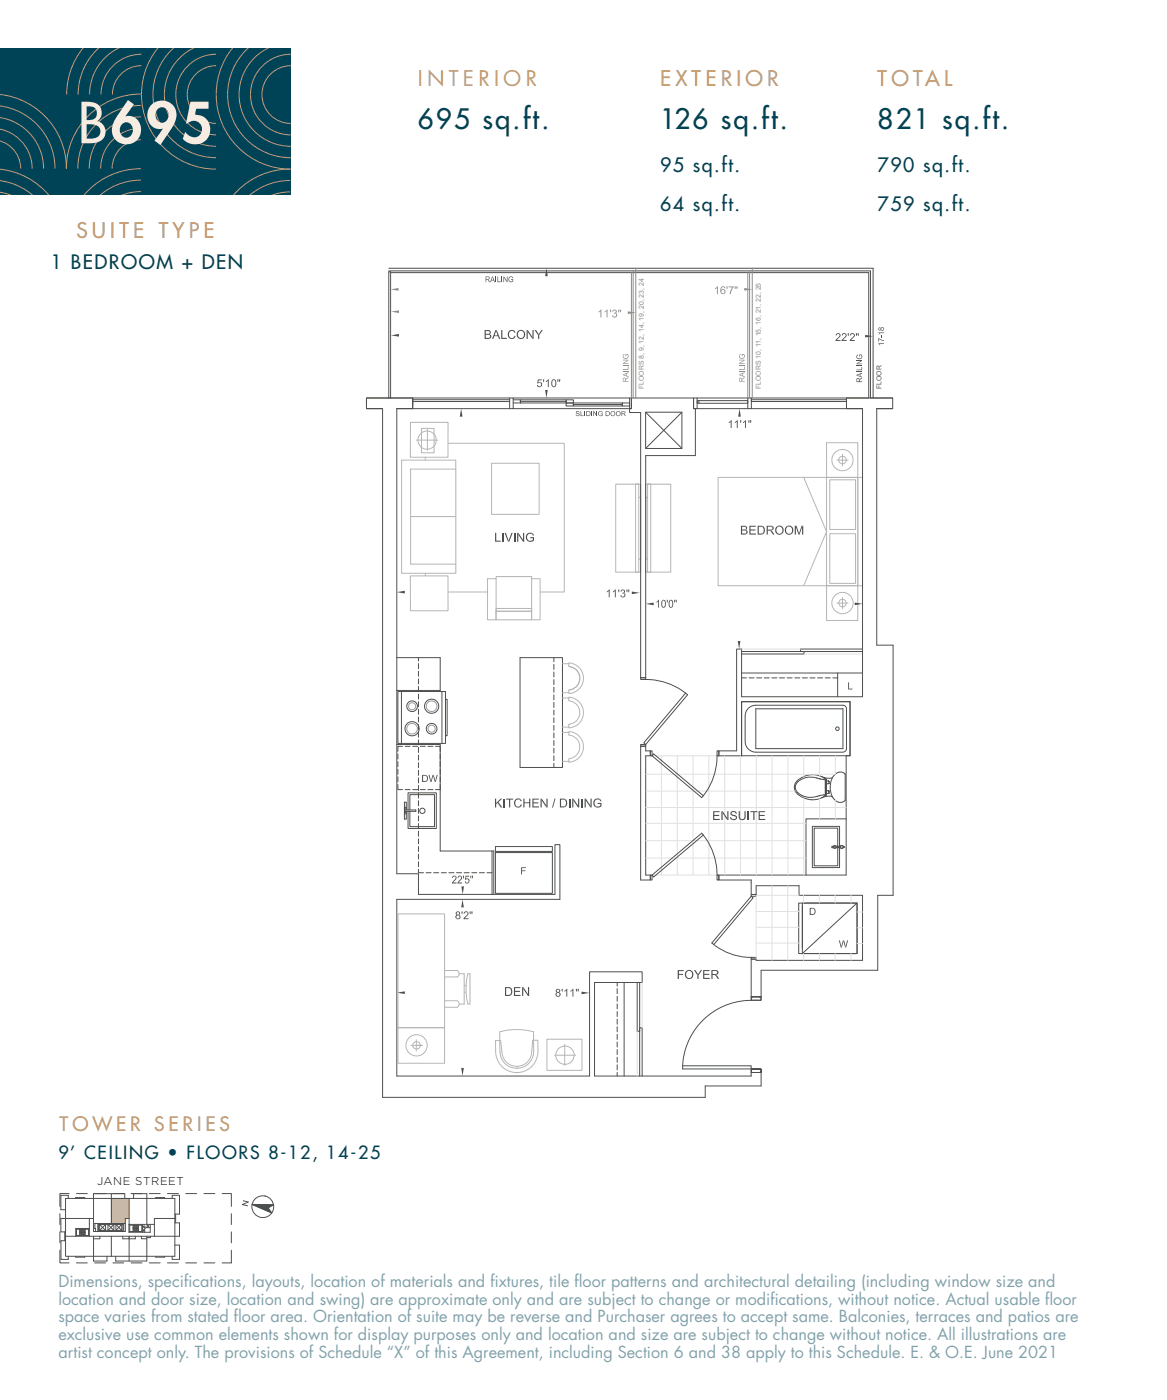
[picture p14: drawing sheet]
<svg xmlns="http://www.w3.org/2000/svg" width="254mm" height="305mm" viewBox="0 0 254 305" stroke-linecap="round" stroke-linejoin="round" font-family="sans-serif">
<defs><g id="words">
<text font-size="12" fill="#f7ece2" x="17" y="31.2">B695</text>
<g font-size="6" fill="#004356">
<text x="90.9" y="28.1">695 sq.ft.</text>
<text x="143.7" y="28.1">126 sq.ft.</text>
<text x="191" y="28.1">821 sq.ft.</text>
</g>
<g font-size="4.6" fill="#c79a6e">
<text x="90.9" y="18.8">I N T E R I O R</text>
<text x="143.7" y="18.8">E X T E R I O R</text>
<text x="191" y="18.8">T O TA L</text>
<text x="16.6" y="51.8">S U I T E T Y P E</text>
</g>
<g font-size="4.2" fill="#004356">
<text x="143.7" y="37.4">95 sq.ft.</text>
<text x="191" y="37.4">790 sq.ft.</text>
<text x="143.7" y="45.9">64 sq.ft.</text>
<text x="191" y="45.9">759 sq.ft.</text>
<text x="11.1" y="58.5">1 BEDROOM + DEN</text>
</g>
<text font-size="4.2" fill="#c79a6e" x="13" y="246.3">T O W E R S E R I E S</text>
<text font-size="3.9" fill="#004356" x="12.7" y="252.4">9’ CEILING • FLOORS 8-12, 14-25</text>
<g font-size="3.5" fill="#004356">
<text x="12.7" y="280.2">Dimensions, specif</text>
<text x="40.1" y="280.2">ications, layouts, location of materials and f</text>
<text x="106.7" y="280.2">ixtures, tile f</text>
<text x="125" y="280.2">loor patterns and architectural detailing (including window size and</text>
<text x="12.7" y="284">location and door size, location and swing) are approximate only and are subject to change or modif</text>
<text x="12.7" y="287.9">space varies from stated f</text>
<text x="50.9" y="287.9">loor area. Orientation of suite may be reverse and Purchaser agrees to accept same. Balconies, terraces and patios are</text>
<text x="167.7" y="284">ications, without notice. Actual usable f</text>
<text x="227.5" y="284">loor</text>
<text x="12.7" y="291.8">exclusive use common elements shown for display purposes only and location and size are subject to change without notice. All illustrations are</text>
<text x="12.7" y="295.7">artist concept only. The provisions of Schedule “X” of this Agreement, including Section 6 and 38 apply to this Schedule. E. &amp; O.E. June 2021</text>
</g>
<text font-size="2.5" x="21.1" y="258.1">JANE STREET</text>
<text font-size="2.4" x="24.1" y="279.1">PENTHOUSE</text>
<g font-size="1.5" fill="#58595b">
<text x="140.1" y="84.7" transform="rotate(-90 140.1 84.7)">FLOORS 8, 9, 12, 14, 19, 20, 23, 24</text>
<text x="165.6" y="84.7" transform="rotate(-90 165.6 84.7)">FLOORS 10, 11, 15, 16, 21, 22, 25</text>
</g>
<text font-size="1.5" x="191.9" y="84.7" transform="rotate(-90 191.9 84.7)">FLOOR</text>
</g></defs>
<path d="M24.2 260.9h3.9v4.3h-.9v1.1h-3z" fill="#c79a6e"/>
<path d="M0 10.6h63.3v31.9h-63.3z" fill="#004356"/>
<g fill="none" stroke="#c79a6e" stroke-width=".22">
<path d="M18 10.5a16 16 0 0 0-3.5 10.1M21.4 10.5a13.7 13.7 0 0 0-4.4 10.1M25.7 10.5a11.3 11.3 0 0 0-6.2 10.1M30.8 11.8a8.8 8.8 0 0 0-8.8 8.8M30.8 14.3a6.3 6.3 0 0 0-6.3 6.3M34.3 10.5a16.2 16.2 0 0 0-1.9 17.2 16.2 16.2 0 0 0 14.6 9.1M37.7 10.5a13.7 13.7 0 0 0-3.5 15.1 13.7 13.7 0 0 0 12.8 8.7M42 10.5a11.3 11.3 0 0 0-5.9 12.7 11.3 11.3 0 0 0 10.9 8.6M47 11.8a8.8 8.8 0 0 0-8.7 8.8 8.8 8.8 0 0 0 8.7 8.8M47 14.3a6.3 6.3 0 0 0-6.2 6.3 6.3 6.3 0 0 0 6.2 6.3M50.6 10.5a16.2 16.2 0 0 0-1.9 17.2 16.2 16.2 0 0 0 14.6 9.1M53.9 10.5a13.7 13.7 0 0 0-3.4 15.1 13.7 13.7 0 0 0 12.8 8.7"/>
<path d="M58.2 10.5a11.3 11.3 0 0 0-5.9 12.7 11.3 11.3 0 0 0 11 8.6M63.3 11.8a8.8 8.8 0 0 0-8.8 8.8 8.8 8.8 0 0 0 8.8 8.8M63.3 14.3a6.3 6.3 0 0 0-6.3 6.3 6.3 6.3 0 0 0 6.3 6.3M-.1 28.1a8.7 8.7 0 0 1 7.1 8.6M-.1 30.7a6.2 6.2 0 0 1 4.6 6M-.1 36.8a16.1 16.1 0 0 1 10.7 5.7M-.1 20.6a16.2 16.2 0 0 1 14.6 16.1M0 39.3a13.4 13.4 0 0 1 7.1 3.2M0 23.1a13.7 13.7 0 0 1 12 13.6M0 25.6a11.2 11.2 0 0 1 9.5 11.1M30.7 36.7a16.2 16.2 0 0 0-12.4 5.8M30.7 39.2a13.6 13.6 0 0 0-8.9 3.3"/>
<path d="M30.7 20.5a16.2 16.2 0 0 0-16.3 16.2M30.7 23a13.8 13.8 0 0 0-13.8 13.7M30.7 25.4a11.3 11.3 0 0 0-11.3 11.3M30.7 27.9a8.8 8.8 0 0 0-8.8 8.8M30.7 30.4a6.3 6.3 0 0 0-6.3 6.3M63.1 36.8a16.1 16.1 0 0 0-12.3 5.7M63.1 39.3a13.6 13.6 0 0 0-8.7 3.2M0 41.9l2.3 .6M30.7 41.7a10.7 10.7 0 0 0-4.1 .8M63.1 41.8a10.9 10.9 0 0 0-3.9 .7"/>
</g>
<g fill="none" stroke="#939598" stroke-width=".22">
<path d="M89.3 92h8.2v7.5h-8.2zM90.6 95.8h4.7M91.7 93.3h2.8v5.3h-2.8zM92.6 99.5v.7M93 93.5v4.6M97.5 96.5h25.3v32.4h-5.2M179.9 96.4h6.8v7.5h-6.8zM183.4 98.9v1.3h-1.3M89.4 112.5h9.8M99.2 102.1v-1.9h-11.8v24.6h11.8v-2h-9.8v-20.7h9.8v20.7M107 100.9h10.3v11.1h-10.3zM134 105.4h5.4v19.2h-5.4z"/>
<path d="M138.3 105.4h.7v19.2h-.7zM139 108.3h.4v13.4h-.4M140.5 105.4h5.5v19.2h-5.5zM141 105.4h.6v19.2h-.6zM141 108.3h-.5v13.4h.5M174.9 103.9l5 11.8-5 11.8M179.9 103.9h-23.6v23.6h23.6M179.9 103.9h6.8v23.6h-6.8zM180.6 104.5h5.6v10.8h-5.6zM180.6 116.2h5.6v10.8h-5.6zM184.6 100.2h-1.2v1.2M186.7 103.9h1v23.6h-1z"/>
<path d="M89.3 125.4h8.2v7.6h-8.2zM92.6 124.8v.6M97.5 128.9h8.6M106.1 126h1.9v8.9h-1.9zM108 133.1h7.7v1.8h-7.7zM108 126v-.5h7.7v.5M108 132.5h7.7v.6h-7.7zM115.7 126h1.9v8.9h-1.9zM179.9 127.5h6.8v7.6h-6.8zM182.1 131.3h2.5M183.4 130.1v2.4M122.4 158.3h1.4"/>
<path d="M122.4 159.5h1.4M122.4 152h1.4M122.4 150.8h1.4M122.4 144.5h1.4M123.8 150.3v.6M123.8 151.8a3.3 3.3 0 0 1 3.2 3.3 3.3 3.3 0 0 1-3.2 3.3v-.6a2.63 2.63 0 0 0 2.4-2.7 2.63 2.63 0 0 0-2.4-2.6zM123.9 150.2a2.59 2.59 0 0 0 2.3-2.6 2.59 2.59 0 0 0-2.4-2.6v-.6a3.3 3.3 0 0 1 3.2 3.3 3.3 3.3 0 0 1-3.1 3.3M122.4 165.8h1.4M123.9 165.1a2.59 2.59 0 0 0 2.3-2.6 2.59 2.59 0 0 0-2.4-2.5v-.6a3.3 3.3 0 0 1 3.2 3.2 3.3 3.3 0 0 1-3.2 3.3v-.7M86.6 199h10.2v24.7h-10.2zM96.8 217.9h2.7a.83 .83 0 0 1 0 1.4h-2.7M96.8 211.3h2.7a.82 .82 0 0 1 0 1.4h-2.7"/>
<path d="M99.9 212h1.1v6.6h-1.1M101 214.6h.4M101 216h.4M101.8 212h.5v6.6h-.5a14.3 14.3 0 0 1 0-6.6zM86.6 223.7h10.2v7.8h-10.2zM89.4 227.6h2.5h-1.2M90.6 226.4v2.4M107.8 226.6h1.2a6 6 0 0 0 1.7 5 3.2 3.2 0 0 0 5-2.7l.3-2.4h1.1a6.7 6.7 0 0 1-1.5 5.8 4.6 4.6 0 0 1-4.9 .8 4.6 4.6 0 0 1-2.8-4.1zM108.8 224.6v4.3a3.7 3.7 0 0 0 3.7 3.7 3.7 3.7 0 0 0 3.7-3.7l-.1-4.3a14.1 14.1 0 0 0-7.3 0M112.5 232.2v.4M119 226.2h7.7v6.8h-7.7zM120.7 229.7h4.6"/>
<path d="M122.9 227.4v4.6"/>
<circle cx="93" cy="95.8" r="2"/>
<circle cx="183.4" cy="100.2" r=".82"/>
<circle cx="183.4" cy="100.2" r="2.32"/>
<circle cx="183.4" cy="131.3" r=".82"/>
<circle cx="183.4" cy="131.3" r="2.32"/>
<circle cx="90.7" cy="227.6" r=".82"/>
<circle cx="90.7" cy="227.6" r="2.32"/>
<circle cx="123" cy="229.7" r="2"/>
</g>
<g fill="none" stroke="#000" stroke-width=".22">
<path d="M84.6 59h104.9v27.6h4.8M84.6 58.4h105.4v28.2M85 59.4h104.1v27.2h-25.6M79.8 86.6h31.1M79.8 87v1.3M79.8 89h3.5M83.3 89h-3.5v-2.4h10v2.4h-3.4M83.3 89v149.9h70.2v-2.5h12.2v-2.9h-2.2v.8h-34.1v-20.4h10.4v-2.3h-11.5v22.7h-41.9v-38.5h35.5v-11.9h-1.1v10.8h-29.7v-4.5h-4.7v-101.2M84.6 86.6v-27.4h.4v27.4M86.4 89h24.5M89.8 86.6v2.4M89.8 87.4h21.1"/>
<path d="M89.8 87h21.1M110.9 86.6h.8v2.4h-.8zM111.7 86.6h25.3M111.7 87h1.6v.7M111.7 87.7h11.5M111.7 89h25.3M113.3 87.2v.3M113.3 87h9.9M113.3 87.4h9.9M123.2 87.7h1.6v.7h-1.6zM123.2 87h1.6v.7h-1.6zM123.2 87.2v.3"/>
<path d="M124.8 87.7h10.6M124.8 88.1h10.6M124.8 87.9v.3M124.8 88.4h10.6M135.4 87.9v.3M135.4 87.7h1.6v.7h-1.6zM137 86.6h.4v2.4h-.4zM137.4 86.6h13.6v2.4h.4v10.2h-10.9v48.3h-1.1v-57.7h-2.4v-.8h.4zM140.5 89.7l7.9 7.9M140.5 89.7h7.9v7.9h-7.9zM148.4 89.7l-7.9 7.9M151 86.6h.7v2.4h-.7z"/>
<path d="M151.7 86.6h11.1M151.7 87.2h.4v.6h-.4zM151.7 89h11.1M152.1 87.2h10.7v.6h-10.7M162.8 86.6h.7v2.4h-.7zM163.5 89h24.2M184.2 87h-20.7v.4h20.7M187.7 89v62.7h-26.3v-10.4h-1.1v22.2h-3.8v1.1l28.5-.1v-11.7h-23.6M187.7 89h-3.5v-2.4h10.1v2.4h-3.5M190.8 89v51.5h3.6v54.4h-3.4v16.3h-25.3v5.8h-2.2v-8.2h1.1v.3h23.1v-14.2h-13.8v-2.1h-9.3v1.9h-1.1v-3.1h-7v-1.1h27.7v-26h.8v-11.7h-23.6M190.8 89h3.5M86.3 143.2h9.5v7.1h-9.5"/>
<path d="M86.6 150.6h10.4v11.3h-10.4zM87.4 150.6v11.2M91.1 143.2v.7M91.1 144.5v1.1M91.1 146.1v1.1M91.1 147.8v1.1M91.1 149.5v1.1M91.1 151.1v1.1M91.1 152.8v1.1M91.1 154.4v1.1M91.1 156.1v1.1M91.1 157.8v1"/>
<path d="M91.1 159.4v1.1M96.2 150.6v11.2M97 152.2h.3v8h-.3zM113.2 143.2h9.2v23.9h-9.2zM120.6 143.2v.9M120.6 144.6v1.1M120.6 146.3v1.1M120.6 147.9v1.2M120.6 149.6v1.1M120.6 151.3v1.1M120.6 152.9v1.1M120.6 154.6v1.1"/>
<path d="M120.6 156.2v1.1M120.6 157.9v1.1M120.6 159.6v1.1M139.4 147.5h1.1v.4h-1.1zM140.5 147.9a14.1 14.1 0 0 1 8.7 3M149.2 150.9l.5 .4-9.2 10.8-.4-.4zM161.4 141.8h13.6v.6h-13.6M161.4 152.8v11.8M161.4 147.6h1.1M161.4 146.5h26.3M162.9 154.2l.8-.5 .8-.2h19l.4 .2 .3 .4v8.9l-.1 .4-.4 .3-19.2 .1a2.34 2.34 0 0 1-2.3-2.4v-5.5a2.33 2.33 0 0 1 .7-1.7zM163 147.6h1.1"/>
<path d="M164.5 154.3h19v8.7h-19zM164.7 147.6h1.1M166.3 147.6h1.1M168 147.6h1.1M169.6 147.6h1.2M171.3 147.6h1.1M173 147.6h1.1M174.6 147.6h1.1M176.3 147.6h1.1M177.9 147.6h1.2M179.6 147.6h1.1M181.3 147.6h1"/>
<path d="M182.3 146.5v5.2M187.7 141.3h-13.5v.5h13.5M86.4 162.1h9.4v23.2h11.7v9.4M86.6 170.8v1.1h1M86.6 164.2v1.1M86.6 165.8v1.1M86.6 167.5v1.1M86.6 169.1v1.1M87.6 162.5h-1v1.1M88.1 176.4l2.4-.1v.3h-2.3zM88.2 171.9h1.1M88.2 162.5h1.1"/>
<path d="M88.4 176.3v-1.7h-.4v3.7h.4v-1.7M88.8 176.3v-3.7h6.2v7.8h-6.2v-3.8M89.2 176.3v-3.3h5.4v7h-5.4v-3.4M89.8 171.9h1.1M89.8 162.5h1.1M91.1 161.1v1.1M91.1 162.7v1.1M91.1 164.4v1.1M91.1 166v1.1M91.1 167.7v1.1M91.1 169.4v1.1M91.1 171v1.1"/>
<path d="M91.1 172.7v1.1M91.1 174.3v1.1M91.1 176v1.1M91.1 177.6v1.1M91.1 179.3v1.1M91.5 171.9h1.1M91.5 162.5h1.1M93.1 171.9h1.1M93.1 162.5h1.1M94.8 171.9h1M94.8 162.5h1v1.1M120.6 161.2v1.1"/>
<path d="M120.6 162.9v1.1M120.6 164.5v1.1M120.6 166.2v.9M139.4 162.1h1.1v.4h-1.1zM139.4 162.5h1.1v1h1v1.1h-1v25.9h1v1.1h-2.1zM141.5 163.5h.4v1.1h-.4zM142.3 164.1l10.8 9.1-.4 .5-10.8-9.1zM156.1 164.6a14 14 0 0 1-3 8.6M156.1 163.5h.4v1.1h-.4zM178.9 169.1l1.3 .3 1-.1M179.4 173.4h.1M179.4 169.4h.1"/>
<path d="M179.4 169.4a4.4 4.4 0 0 0-3.6-.6 3.3 3.3 0 0 0-2.9 2.7l.2 .8a4.8 4.8 0 0 0 6.3 1.1M179.4 169.4l.5 .3v.9M179.7 170l.7 .1M179.7 172.8h.2M179.8 172.8v.2M179.8 169.8l-.1 .3v2.7M179.8 169.8h-.2v3.2h.2M179.8 169.8h.1M179.8 173h.1M179.8 169.8l-1-.1a6.3 6.3 0 0 0-4.2-.1l-.4 .2a2.07 2.07 0 0 0-1.1 1.6l.3 .8a3.3 3.3 0 0 0 1.8 1.2 9.4 9.4 0 0 0 4.1-.3l.5-.1M179.8 172.8h.1M179.9 169.8v.1"/>
<path d="M179.9 172.7l-.1 .1M179.9 170.1h.1M179.9 169.8h.1M179.9 172.9v.1M179.9 172.8v.3l-.5 .3M180.4 172.7h-.5M180.4 170.1h.1M180.4 170.1v.4M180.4 170.6h.1M180.4 172.2h.1M180.4 172.2l-.5-.1v.6M180.4 170.6h-.5v1.5"/>
<path d="M180.4 172.7h.1M180.4 170.5v.1M180.4 172.2v.4M180.4 170.5h.1M180.4 172.6v.1M181.2 173.5h-.1a3.2 3.2 0 0 0-2.1 .1l-.1 .1M181.8 168.6l1-.5 .6 .1 .6 .3v5.7l-.7 .4h-.9a3 3 0 0 1-1.7-3.3 3.9 3.9 0 0 1 1.1-2.7zM184.2 178.3h-8.8v12.2M91.1 189.3v.7h1.1M91.1 181v1.1M91.1 182.6v1.1M91.1 184.3v1.1"/>
<path d="M91.1 185.9v1.1M91.1 187.6v1.1M92.7 190h1.1M94.4 190h1.1M96 190h1.1M97.7 190h1.1M99.4 190h1.1M101 190h1.1M102.7 190h1.1M104.3 190h1.1M106 190h1.1M107.1 185.3v9.4"/>
<path d="M107.8 184.3h12.4v1.1h-12.4zM107.8 185.6h12.4v8.9h-12.4zM141.5 190.5h.4v1.1h-.4zM141.9 190.5l10.8-9.1 .4 .4-10.8 9.1zM153.1 181.8a14 14 0 0 1 3 8.7M156.1 190.5h.4v1.1h-.4zM163.5 194.7h1.1v.4h-1.1zM173.8 196.6h12.7v11h-12.7zM174.6 197.2v9.2M174.6 196.6h11.9v11h-11.9zM181.1 184.3l1.8-.1 .4-.1 .5 .4h-.3l-.4 .2-.2-.1h-1.8zM181.3 184.3v.3"/>
<path d="M181.4 184.6l.2 .1 .4-.1M182 184.2l-.4-.1-.2 .2M182.3 184.2v-3.9h-5.1v8.2h5.1v-3.9M182.7 184.2v-4.3h-5.9v9h5.9v-4.3M182.9 184.3h-.7l.7 .2M186.5 196.6l-11.9 11M134.3 213.9v.8M134.3 215.2v1.2M134.3 216.9v1.1M134.3 218.6v1.1M135.8 213.9v20.4M138.7 213.9v10.6h.5v-10.6"/>
<path d="M155.3 205.7l8.6-10.2-.4-.4-8.6 10.2a13.1 13.1 0 0 0 8.6 3.1M163.5 217h.3l-.3 .1v.7h2.1v-.7l-.3-.1h.4v.8h-2.2zM163.5 217.8a14.9 14.9 0 0 0-14.9 14.2M163.5 208.4h1.1v.4h-1.1zM134.3 220.2v1.1M134.3 221.9v1.1M134.3 223.5v1.1M134.3 225.2v1.1M134.3 226.9v1.1M134.3 228.5v1.1M134.3 230.2v1.1M134.3 231.8v1.1"/>
<path d="M134.3 233.5v.8M139.2 234.3v-10.5h.6v10.5M148.6 232h14.9v.7h-14.9zM163.5 232.7h2.2v.8h-.4h.3v-.7h-2.1v.7h.3h-.3z"/>
<circle cx="89.7" cy="153.8" r="1.16"/>
<circle cx="89.7" cy="158.7" r="1.55"/>
<circle cx="93.9" cy="153.7" r="1.55"/>
<circle cx="94" cy="158.7" r="1.16"/>
<circle cx="182.3" cy="158.6" r=".39"/>
<circle cx="88.2" cy="175.9" r=".2"/>
<circle cx="88.2" cy="177" r=".21"/>
<circle cx="91.9" cy="176.5" r=".58"/>
<circle cx="183.2" cy="184.4" r=".29"/>
</g>
<g fill="#000">
<path d="M107.9 60.2h.1v1.2h-.1zM109.2 60.2h.1v1.2h-.1zM186.4 79.6h1.2v.1h-1.2zM127.2 89.5h.2v1.1h-.2zM128.7 89.5h.2v1.1h-.2zM186.4 80.9h1.2v.1h-1.2zM109.3 116h.3v1.9h-.3zM111.9 116h.2v1.9h-.2zM184.6 148.6h.2v1.3h.8v.2h-1zM109.6 173.9h.3v1.9h-.3zM123.9 173.9h.2v1.9h-.2zM126.6 173.9h.2v1.9h-.2z"/>
<path d="M162.8 176.6h.2v1.9h-.2zM113.4 188.8h1.1v.2h-.9v.5h.8v.2h-.8v.7h-.2z"/>
</g>
<g fill="none" stroke="#6d6f71" stroke-width=".22">
<circle cx="89.7" cy="158.7" r="1.16"/>
<circle cx="89.7" cy="153.8" r=".77"/>
<circle cx="93.9" cy="158.7" r=".77"/>
<circle cx="93.9" cy="153.8" r="1.16"/>
</g>
<g fill="#000">
<path d="M85.1 73l1.7-.3v.6zM109.7 60.2l.6 1v.2zM114.9 71.9l1 1.5v.4l-1-1.5zM118.9 58.4l.3 1.7h-.6zM186.4 79.1l1.2-.5-.9 .6zM188.3 72.9l1.7 .3-1.7 .3zM100.4 89l.3 1.7h-.6zM118.6 84.9h.6l-.3 1.7zM129.3 89.5l.6 1.1-.6-.9zM161 89l.2 1.7h-.5zM112.8 116l1 1.5v.4l-1-1.5zM174.8 114.5v1.9h-.2v-1.6z"/>
<path d="M86.4 128.9l1.7-.3v.6zM137.5 128.8l1.7 .3-1.7 .3zM140.5 131.5l1.8-.3v.6zM160.6 139.6h.6l-.3 1.7zM186 131.2l1.8 .3-1.8 .3zM108.3 174.8l.2-.2 .8 1.2h-.3zM117.9 173.9l1 1.5v.4l-1-1.5zM124.8 173.9l1 1.5v.4l-1-1.5zM127.5 173.9l1 1.5v.4l-1-1.5zM157.3 176.6l1 1.5v.4l-1-1.5zM100.7 195.8l.3 1.7h-.6zM100.4 193h.6l-.3 1.7z"/>
<path d="M86.4 216.1l1.7-.3v.6zM113.9 214.9l1 1.5v.4l-1-1.5zM126.6 215.9l1.7 .3-1.7 .3zM100.4 232.5h.6l-.3 1.8z"/>
<path d="M105.7 60.2l.8 .1h-.7v.4l.7 .1-.7 .1v.5h-.1z" fill-rule="evenodd"/>
<path d="M105.5 71.9h1l.3 .2h-1.1v.6h1l-.1 .1 .2 .1h-1.1v.7h1.1l-.2 .1-1.1 .1z" fill-rule="evenodd"/>
<path d="M106 60.9h.4l.3 .5h-.2z" fill-rule="evenodd"/>
<path d="M106.2 60.3h.3v.5l-.7-.1h.6v-.3z" fill-rule="evenodd"/>
<path d="M106.1 72.1h.7v.4l-.1 .2h-1l.8-.1 .1-.4z" fill-rule="evenodd"/>
<path d="M106.2 72.9h.6v.7h-1.1l.8-.1a.35 .35 0 0 0 .1-.4 .35 .35 0 0 0-.4-.2z" fill-rule="evenodd"/>
<path d="M107.1 60.2h.2l-.3 .7 .4 .2h-.4l-.2 .3h-.1z" fill-rule="evenodd"/>
<path d="M107.3 60.2l.4 1.2h-.1l-.2-.3-.4-.2h.4z" fill-rule="evenodd"/>
<path d="M107.8 71.9h.3l-.5 1.1 .8 .2h-.8l-.2 .6h-.3z" fill-rule="evenodd"/>
<path d="M108.1 71.9l.8 1.9h-.3l-.2-.6-.8-.2h.7l-.3-.9z" fill-rule="evenodd"/>
<path d="M108.3 60.2h.1v1.1h.6v.1h-.7z" fill-rule="evenodd"/>
<path d="M109.1 71.9h.2v1.7h1v.2h-1.2z" fill-rule="evenodd"/>
<path d="M109.6 60.2h.1v1.2h-.1z" fill-rule="evenodd"/>
<path d="M110.3 60.2h.2v1.2h-.2z" fill-rule="evenodd"/>
<path d="M110.8 60.3l.3-.1 .5 .1h-.5l-.2 .3v.4l.3 .3h-.3l-.2-.2z" fill-rule="evenodd"/>
<path d="M110.7 72.2a.89 .89 0 0 1 1.3-.2h-.6a.8 .8 0 0 0-.7 .8 .8 .8 0 0 0 .7 .8h-.6a1.18 1.18 0 0 1-.1-1.4z" fill-rule="evenodd"/>
<path d="M111.2 60.3h.4l.1 .2z" fill-rule="evenodd"/>
<path d="M111.2 60.8h.5v.5l-.4 .2-.4-.2 .7-.1v-.2h-.4z" fill-rule="evenodd"/>
<path d="M110.8 73.6l.9-.1 .3-.4 .2 .1a.84 .84 0 0 1-1.4 .4z" fill-rule="evenodd"/>
<path d="M111.4 72h.6l.2 .4h-.3z" fill-rule="evenodd"/>
<path d="M112.6 72.2l.2-.2h.6a.79 .79 0 0 0-.7 .8 .79 .79 0 0 0 .7 .8h.6l-.3 .2a.93 .93 0 0 1-1-.3l-.2-.6z" fill-rule="evenodd"/>
<path d="M112.8 72a.99 .99 0 0 1 1.4 .2 .99 .99 0 0 1-.2 1.4h-.6a.8 .8 0 0 0 .6-.8 .8 .8 0 0 0-.6-.8z" fill-rule="evenodd"/>
<path d="M114.6 71.9h.3v1.9h-.3z" fill-rule="evenodd"/>
<path d="M115.9 71.9h.2v1.9h-.2z" fill-rule="evenodd"/>
<path d="M116.4 71.9h.3l.6 .9-.2 .2z" fill-rule="evenodd"/>
<path d="M117.8 71.9h.3l-.7 1.1v.8h-.3v-.8z" fill-rule="evenodd"/>
<path d="M182 72.7l.4-.2 .4 .2h-.5l-.2 .3h-.2z" fill-rule="evenodd"/>
<path d="M182.4 72.7h.5a1.11 1.11 0 0 1-.7 1.3h.7v.2h-1.1l.9-1.1v-.3z" fill-rule="evenodd"/>
<path d="M183.3 72.7l.4-.2 .5 .2h-.6l-.2 .3h-.2z" fill-rule="evenodd"/>
<path d="M183.8 72.7h.4a1.11 1.11 0 0 1-.7 1.3h.8v.2h-1.1l.8-1.1v-.3z" fill-rule="evenodd"/>
<path d="M184.5 72.5h.2v.6h-.1z" fill-rule="evenodd"/>
<path d="M185.1 72.7l.4-.2 .4 .2h-.5l-.2 .3h-.2z" fill-rule="evenodd"/>
<path d="M185.5 72.7h.5a1.11 1.11 0 0 1-.7 1.3h.8v.2h-1.2l.9-1.1v-.3z" fill-rule="evenodd"/>
<path d="M186.5 77.3v.4a.51 .51 0 0 0 .5 .4 .51 .51 0 0 0 .5-.4v.4l-.7 .1-.4-.4z" fill-rule="evenodd"/>
<path d="M186.4 79.1l1.2 .1v.1h-1.2z" fill-rule="evenodd"/>
<path d="M186.3 72.5h.2v.6h-.2z" fill-rule="evenodd"/>
<path d="M186.5 77.3l.3-.1v.1l-.3 .4z" fill-rule="evenodd"/>
<path d="M186.7 72.5h.2v.6h-.2z" fill-rule="evenodd"/>
<path d="M187 77.2h.5l.1 .2-.1 .6-.1-.7h-.2v.4h-.2z" fill-rule="evenodd"/>
<path d="M186.4 78.4h1.2v.2h-1.2z" fill-rule="evenodd"/>
<path d="M116.9 83.8h.2l.1 .3h.6l-.5 .2-.3-.2z" fill-rule="evenodd"/>
<path d="M117.1 83.2l.4-.1 .3 .2z" fill-rule="evenodd"/>
<path d="M117.4 83.3h.5l.1 .3-.2 .5h-.4a.4 .4 0 0 0 .4-.4 .4 .4 0 0 0-.4-.4z" fill-rule="evenodd"/>
<path d="M117.1 82.6h.8v.2h-.7l-.1 .4 .8 .1-1 .2z" fill-rule="evenodd"/>
<path d="M118.2 82.6h.2v.6h-.1z" fill-rule="evenodd"/>
<path d="M118.8 83l.4-.1-.4 .3z" fill-rule="evenodd"/>
<path d="M118.9 82.9l.5-.3v1.7h-.2v-1.4z" fill-rule="evenodd"/>
<path d="M120.2 82.7h.3l-.2 .2-.1 .4 .1 .7 .2 .1h-.3l-.1-.2-.1-.7z" fill-rule="evenodd"/>
<path d="M120.2 82.7l.1-.1a.59 .59 0 0 1 .6 .1 .59 .59 0 0 1 .2 .6l-.2 .9-.4 .1-.3-.2h.4l.2-.2a1.13 1.13 0 0 0-.3-1.2z" fill-rule="evenodd"/>
<path d="M121.3 82.6h.2v.6h-.1z" fill-rule="evenodd"/>
<path d="M121.7 82.6h.2v.6h-.1z" fill-rule="evenodd"/>
<path d="M125.3 90.2l.4 .3h-.3z" fill-rule="evenodd"/>
<path d="M125.4 89.6l.4-.1 .3 .1-.6 .1v.1a.58 .58 0 0 1 .6 .6l-.2 .2-.5-.1h.4a.23 .23 0 0 0 .2-.3 .23 .23 0 0 0-.4-.1l-.2-.2z" fill-rule="evenodd"/>
<path d="M125.7 89.6h.4v.2z" fill-rule="evenodd"/>
<path d="M126.4 89.5h.1v1h.5v.1h-.6z" fill-rule="evenodd"/>
<path d="M127.6 89.5l.8 .1h-.6v.9h.5l-.7 .1z" fill-rule="evenodd"/>
<path d="M128 89.6h.4l.1 .2-.1 .7h-.6l.4-.1 .2-.2-.1-.4z" fill-rule="evenodd"/>
<path d="M129.1 89.5h.2v1.1h-.2z" fill-rule="evenodd"/>
<path d="M129.9 89.5h.1v1.1h-.1z" fill-rule="evenodd"/>
<path d="M130.4 89.6h.7h-.4a.43 .43 0 0 0-.4 .4 .43 .43 0 0 0 .4 .5h-.3l-.2-.2v-.5z" fill-rule="evenodd"/>
<path d="M130.7 89.6h.4l.1 .2z" fill-rule="evenodd"/>
<path d="M130.7 90h.5v.4l-.4 .2-.4-.1 .6-.1v-.2h-.3z" fill-rule="evenodd"/>
<path d="M131.8 89.5l.8 .1h-.6v.9h.5l-.7 .1z" fill-rule="evenodd"/>
<path d="M132.2 89.6h.4l.1 .2-.1 .7h-.6l.4-.1 .2-.2-.1-.4z" fill-rule="evenodd"/>
<path d="M133 89.6h.4l-.3 .2v.6l.6 .1a.55 .55 0 0 1-.8-.1 .55 .55 0 0 1 .1-.8z" fill-rule="evenodd"/>
<path d="M133.1 89.6l.5-.1 .3 .3-.1 .6-.4 .1a.45 .45 0 0 0 .4-.4 .45 .45 0 0 0-.3-.5z" fill-rule="evenodd"/>
<path d="M134.2 89.6h.4l-.4 .2 .1 .6 .6 .1a.55 .55 0 0 1-.8-.1 .55 .55 0 0 1 .1-.8z" fill-rule="evenodd"/>
<path d="M134.2 89.6l.5-.1 .3 .3v.6l-.4 .1a.45 .45 0 0 0 .3-.4 .45 .45 0 0 0-.2-.5z" fill-rule="evenodd"/>
<path d="M135.3 89.5l.8 .1h-.7v.4h.7l-.7 .1v.5h-.1z" fill-rule="evenodd"/>
<path d="M135.6 90.1h.3l.3 .5z" fill-rule="evenodd"/>
<path d="M135.8 89.6h.3v.4h-.7l.6-.1-.1-.2z" fill-rule="evenodd"/>
<path d="M158.6 91.9l.4-.1-.4 .3z" fill-rule="evenodd"/>
<path d="M158.7 91.8l.5-.3v1.7h-.2v-1.4z" fill-rule="evenodd"/>
<path d="M159.9 91.9l.5-.1-.4 .3z" fill-rule="evenodd"/>
<path d="M160.4 91.5h.2v1.7h-.2v-1.4h-.3z" fill-rule="evenodd"/>
<path d="M161.1 91.5h.2v.6h-.1z" fill-rule="evenodd"/>
<path d="M161.7 91.9l.4-.1-.4 .3z" fill-rule="evenodd"/>
<path d="M162.2 91.5h.1v1.7h-.2v-1.4h-.2z" fill-rule="evenodd"/>
<path d="M162.9 91.5h.2v.6h-.2z" fill-rule="evenodd"/>
<path d="M163.3 91.5h.2v.6h-.2z" fill-rule="evenodd"/>
<path d="M186.5 82.4v.6h.5v-.6l.1 .6h.5v.2h-1.2z" fill-rule="evenodd"/>
<path d="M186.4 81.6l.7 .3 .2-.5v.5l.3 .1v.2l-1.2-.4z" fill-rule="evenodd"/>
<path d="M186.4 81.6l1.2-.5v.2l-.3 .1-.2 .5v-.4z" fill-rule="evenodd"/>
<path d="M186.4 80.5h1.1v-.6h.1v.7h-1.2z" fill-rule="evenodd"/>
<path d="M186.5 82.4h.5v.6l-.1-.5h-.3l-.1 .2z" fill-rule="evenodd"/>
<path d="M187.2 82.5l.4-.3v.2l-.5 .5z" fill-rule="evenodd"/>
<path d="M107.8 116h.2v1.7h1v.2h-1.2z" fill-rule="evenodd"/>
<path d="M109.8 116h.3l.6 1.7-.1 .2z" fill-rule="evenodd"/>
<path d="M111.3 116h.3l-.8 1.9h-.2z" fill-rule="evenodd"/>
<path d="M112.6 116h.2v1.9h-.2z" fill-rule="evenodd"/>
<path d="M113.8 116h.3v1.9h-.3z" fill-rule="evenodd"/>
<path d="M114.8 116.2l.7-.2 .5 .2h-.6a.78 .78 0 0 0-.7 .8 .78 .78 0 0 0 .7 .7l-.6 .1a1.1 1.1 0 0 1 0-1.6z" fill-rule="evenodd"/>
<path d="M115.4 116.2h.6l.2 .4h-.2l-.2-.3z" fill-rule="evenodd"/>
<path d="M115.4 116.9h.8v.8l-.7 .3-.7-.2 1.2-.3v-.3h-.6z" fill-rule="evenodd"/>
<path d="M161.3 114.5h1l.2 .2h-1v.6h1l-.1 .1 .2 .1h-1.1v.7h1.1l-.2 .1-1.1 .1z" fill-rule="evenodd"/>
<path d="M161.9 114.7h.6l.1 .4-.1 .2h-1l.9-.2a.34 .34 0 0 0-.1-.4 .34 .34 0 0 0-.4 0z" fill-rule="evenodd"/>
<path d="M162 115.5h.6v.7h-1.1l.8-.1a.35 .35 0 0 0 .1-.4 .35 .35 0 0 0-.4-.2z" fill-rule="evenodd"/>
<path d="M163.1 114.5h1.4v.2h-1.1v.6h1v.2h-1v.7h1.1v.2h-1.4z" fill-rule="evenodd"/>
<path d="M164.9 114.5h.9l.4 .2h-1v1.5h1l-.4 .2h-.9z" fill-rule="evenodd"/>
<path d="M165.5 114.7h.8a1.23 1.23 0 0 1-.1 1.5h-1l.9-.2a.84 .84 0 0 0-.4-1.3z" fill-rule="evenodd"/>
<path d="M166.9 114.5h1.1l.3 .1-1.2 .1v.6h1.2l-1.2 .2v.9h-.2z" fill-rule="evenodd"/>
<path d="M167.4 115.5l.6 .1 .6 .8h-.4l-.4-.7z" fill-rule="evenodd"/>
<path d="M167.7 114.7l.6-.1 .1 .3-.1 .4h-1.2h.6a.33 .33 0 0 0 .4-.3 .33 .33 0 0 0-.4-.3z" fill-rule="evenodd"/>
<path d="M168.9 114.8l.2-.2h.5a.79 .79 0 0 0-.6 .8 .79 .79 0 0 0 .6 .8h.6l-.5 .2h-.4a.98 .98 0 0 1-.6-1.2z" fill-rule="evenodd"/>
<path d="M169.1 114.6a.99 .99 0 0 1 1.4 .2 .99 .99 0 0 1-.3 1.4h-.6a.8 .8 0 0 0 .7-.8 .8 .8 0 0 0-.7-.8z" fill-rule="evenodd"/>
<path d="M171 114.8l.2-.2h.6a.79 .79 0 0 0-.7 .8 .79 .79 0 0 0 .7 .8h.5l-.5 .2h-.4a.98 .98 0 0 1-.5-1.2z" fill-rule="evenodd"/>
<path d="M171.2 114.6a.99 .99 0 0 1 1.4 .2 .99 .99 0 0 1-.3 1.4h-.5a.8 .8 0 0 0 .6-.8 .8 .8 0 0 0-.6-.8z" fill-rule="evenodd"/>
<path d="M173 114.5h.4l-.2 .3v1.6h-.2z" fill-rule="evenodd"/>
<path d="M173.4 114.5l.5 1.6-.1 .3-.6-1.6z" fill-rule="evenodd"/>
<path d="M174.5 114.5h.3l-.2 .3-.6 1.6h-.2z" fill-rule="evenodd"/>
<path d="M132.1 128.8l.4-.1-.4 .3z" fill-rule="evenodd"/>
<path d="M132.6 128.4l.1-.1v1.7h-.2v-1.3h-.3z" fill-rule="evenodd"/>
<path d="M133.4 128.8l.4-.1-.4 .3z" fill-rule="evenodd"/>
<path d="M133.9 128.4l.1-.1v1.7h-.2v-1.3h-.3z" fill-rule="evenodd"/>
<path d="M134.6 128.4h.2l-.1 .5h-.1z" fill-rule="evenodd"/>
<path d="M135.2 128.5h.4l-.4 .3h-.1z" fill-rule="evenodd"/>
<path d="M135 129.6h.2l.4 .3h-.5z" fill-rule="evenodd"/>
<path d="M135.5 129.1l.5 .1h-.6z" fill-rule="evenodd"/>
<path d="M135.2 128.5l.2-.1a.45 .45 0 0 1 .5 .1 .45 .45 0 0 1 0 .6h-.4l.3-.1v-.4z" fill-rule="evenodd"/>
<path d="M135.6 129.2h.4a.53 .53 0 0 1-.2 .8l-.6-.1h.5l.2-.2-.1-.4z" fill-rule="evenodd"/>
<path d="M136.3 128.4h.3l-.1 .5h-.1z" fill-rule="evenodd"/>
<path d="M136.7 128.4h.3l-.1 .5h-.1z" fill-rule="evenodd"/>
<path d="M142.9 131h.4l-.4 .2z" fill-rule="evenodd"/>
<path d="M143.3 130.6h.1v1.7h-.1v-1.3l-.3-.1z" fill-rule="evenodd"/>
<path d="M144.1 130.7h.3l-.2 .3a.93 .93 0 0 0 .2 1.1l-.3 .1a1.57 1.57 0 0 1 0-1.5z" fill-rule="evenodd"/>
<path d="M144.1 130.7a.53 .53 0 0 1 .6 0 .53 .53 0 0 1 .2 .6l-.2 .9-.4 .1-.2-.1a.8 .8 0 0 0 .6-1.3z" fill-rule="evenodd"/>
<path d="M145.1 130.6h.2v.6h-.1z" fill-rule="evenodd"/>
<path d="M145.7 130.7h.3a.93 .93 0 0 0 0 1.4l-.3 .1a1.57 1.57 0 0 1 0-1.5z" fill-rule="evenodd"/>
<path d="M145.7 130.7l.5-.1 .3 .5-.1 1-.3 .2-.4-.1 .3-.1a1.04 1.04 0 0 0 .1-1.3z" fill-rule="evenodd"/>
<path d="M146.7 130.6h.2v.6z" fill-rule="evenodd"/>
<path d="M147.1 130.6h.2l-.1 .6z" fill-rule="evenodd"/>
<path d="M91.9 168.7l1 .1-.8 .1v1.2h.8l-1 .2z" fill-rule="evenodd"/>
<path d="M92.4 168.9h.5l.2 .4-.1 .8h-.9h.4a.66 .66 0 0 0 .2-1.2z" fill-rule="evenodd"/>
<path d="M93.3 168.7h.2l.3 1.3-.1 .3z" fill-rule="evenodd"/>
<path d="M94.2 168.7h.2l-.5 1.6h-.2z" fill-rule="evenodd"/>
<path d="M94.4 168.7l.3 1.2-.1 .4-.3-1.4z" fill-rule="evenodd"/>
<path d="M95.1 168.7h.2l-.5 1.6h-.2z" fill-rule="evenodd"/>
<path d="M107.7 173.9h.3v1.9h-.3z" fill-rule="evenodd"/>
<path d="M108 174.8l1-.9h.3l-1.3 1.2z" fill-rule="evenodd"/>
<path d="M110.2 173.9h1.5v.2h-.6v1.7h-.3v-1.7h-.6z" fill-rule="evenodd"/>
<path d="M112.1 174.2a.89 .89 0 0 1 1.2-.2l-.6 .1a.8 .8 0 0 0-.6 .7 .8 .8 0 0 0 .7 .8h-.6a1.18 1.18 0 0 1-.1-1.4z" fill-rule="evenodd"/>
<path d="M112.2 175.6h.8l.3-.5 .3 .1a.84 .84 0 0 1-1.4 .4z" fill-rule="evenodd"/>
<path d="M112.8 174.1h.6l.2 .3h-.3z" fill-rule="evenodd"/>
<path d="M113.9 173.9h.3v.8l1 .2h-1v.9h-.3z" fill-rule="evenodd"/>
<path d="M114.2 174.7h1v-.8h.2v1.9h-.2v-.9z" fill-rule="evenodd"/>
<path d="M115.9 173.9h1.4v.2h-1.2v.6h1.1v.2h-1.1v.7h1.2v.2h-1.4z" fill-rule="evenodd"/>
<path d="M117.7 173.9h.2v1.9h-.2z" fill-rule="evenodd"/>
<path d="M118.9 173.9h.3v1.9h-.3z" fill-rule="evenodd"/>
<path d="M120.7 173.8h.2l-.5 2h-.2z" fill-rule="evenodd"/>
<path d="M121.9 173.9h.9l.4 .2h-1.1v1.5h1.1l-.4 .2h-.9z" fill-rule="evenodd"/>
<path d="M122.5 174.1h.7a1.23 1.23 0 0 1 0 1.5h-1.1l.9-.2a.84 .84 0 0 0-.3-1.3z" fill-rule="evenodd"/>
<path d="M124.5 173.9h.3v1.9h-.3z" fill-rule="evenodd"/>
<path d="M125.8 173.9h.3v1.9h-.3z" fill-rule="evenodd"/>
<path d="M127.2 173.9h.3v1.9h-.3z" fill-rule="evenodd"/>
<path d="M128.5 173.9h.3v1.9h-.3z" fill-rule="evenodd"/>
<path d="M129.4 174.1l.6-.3 .7 .3h-.6a.78 .78 0 0 0-.7 .7 .78 .78 0 0 0 .7 .8h-.6a1.11 1.11 0 0 1-.1-1.5z" fill-rule="evenodd"/>
<path d="M130.1 174.1h.6l.2 .3-.2 .1-.2-.3z" fill-rule="evenodd"/>
<path d="M130.1 174.8h.8v.8a1.15 1.15 0 0 1-1.4 0h.7l.5-.2v-.4h-.6z" fill-rule="evenodd"/>
<path d="M155.2 176.6h1.4v.2h-1.1v.6h1v.2h-1v.7h1.2v.2h-1.5z" fill-rule="evenodd"/>
<path d="M157 176.6h.3v1.9h-.3z" fill-rule="evenodd"/>
<path d="M158.3 176.6h.2v1.9h-.2z" fill-rule="evenodd"/>
<path d="M158.9 177.9h.2l.2 .3 .4 .1h-.6z" fill-rule="evenodd"/>
<path d="M159 176.9l.5-.3 .7 .2-.9 .1a.5 .5 0 0 0 .7 .6 .59 .59 0 0 1 .4 .8 .59 .59 0 0 1-.9 .2l-.4-.2h.7a.36 .36 0 0 0 .4-.4 .36 .36 0 0 0-.5-.2l-.4-.1a.51 .51 0 0 1-.3-.7z" fill-rule="evenodd"/>
<path d="M159.6 176.8h.6l.2 .3-.3 .1-.1-.3z" fill-rule="evenodd"/>
<path d="M160.8 176.6h.2v1.1a.5 .5 0 0 0 .5 .6h-.6l-.1-.2z" fill-rule="evenodd"/>
<path d="M162 176.6h.3v1.1a.79 .79 0 0 1-.5 .8 .79 .79 0 0 1-.9-.2h.6a.48 .48 0 0 0 .5-.6z" fill-rule="evenodd"/>
<path d="M163.3 176.6h1.6v.2h-.7v1.7h-.2v-1.7h-.7z" fill-rule="evenodd"/>
<path d="M165.1 176.6h1.4v.2h-1.1v.6h1v.2h-1v.7h1.2v.2h-1.5z" fill-rule="evenodd"/>
<path d="M98.6 190.7l.4-.1 .3 .2h-.5l-.2 .3h-.2z" fill-rule="evenodd"/>
<path d="M98.9 190.8h.4l.1 .4-.8 .9h.8v.2h-1.1l.2-.3a1.17 1.17 0 0 0 .6-1.1z" fill-rule="evenodd"/>
<path d="M99.2 198.6l.4-.2 .5 .2-.7 .1 .1 .3 .5 .1-.1 .1 .2 .1-.7 .1v.4l.3 .2h-.4a.46 .46 0 0 1 .1-.8l-.2-.2z" fill-rule="evenodd"/>
<path d="M99.7 198.6h.4l-.1 .5h-.3l.2-.1a.27 .27 0 0 0 0-.3 .27 .27 0 0 0-.2-.1z" fill-rule="evenodd"/>
<path d="M99.7 199.3h.4a.5 .5 0 0 1-.1 .8l-.7-.1 .6-.1v-.5z" fill-rule="evenodd"/>
<path d="M99.8 190.7l.4-.1 .3 .2h-.5l-.2 .3h-.2z" fill-rule="evenodd"/>
<path d="M100.1 190.8l.4 .1a.78 .78 0 0 1-.4 .9l-.3 .3h.8v.2h-1l.1-.3a1 1 0 0 0 .6-1z" fill-rule="evenodd"/>
<path d="M100.5 198.4h.2l-.1 .6h-.1z" fill-rule="evenodd"/>
<path d="M100.8 190.6h.2l-.1 .7h-.1z" fill-rule="evenodd"/>
<path d="M101.2 191.9h.2l.3 .3h.3a.49 .49 0 0 1-.5 .2 .49 .49 0 0 1-.3-.5z" fill-rule="evenodd"/>
<path d="M101 198.6l.4-.2 .5 .2h-.5l-.3 .3h-.2z" fill-rule="evenodd"/>
<path d="M101.4 191.3l.4-.1 .2 .1z" fill-rule="evenodd"/>
<path d="M101.5 198.6h.4a1.11 1.11 0 0 1-.7 1.3h.8v.2h-1.1l.8-1.1v-.3z" fill-rule="evenodd"/>
<path d="M101.7 191.4l.4 .1v.7h-.4l.2-.1a.43 .43 0 0 0-.2-.7z" fill-rule="evenodd"/>
<path d="M101.4 190.7h.7v.2h-.6l-.1 .4 .7 .1-.9 .1z" fill-rule="evenodd"/>
<path d="M102.2 198.4h.3l-.1 .6h-.1z" fill-rule="evenodd"/>
<path d="M102.4 190.6h.2l-.1 .7h-.1z" fill-rule="evenodd"/>
<path d="M102.6 198.4h.2v.6h-.1z" fill-rule="evenodd"/>
<path d="M102.7 190.6h.2v.7z" fill-rule="evenodd"/>
<path d="M176.2 197.7l1.1 .1h-.8v1.2l.8 .1-1.1 .1z" fill-rule="evenodd"/>
<path d="M176.8 197.8h.5l.2 .5-.2 .7h-.8h.4a.66 .66 0 0 0 .1-1.1z" fill-rule="evenodd"/>
<path d="M109.9 214.9h.9l.4 .2h-1v1.5l1 .1-.4 .1h-.9z" fill-rule="evenodd"/>
<path d="M110.6 215.1l.7 .1a1.23 1.23 0 0 1-.1 1.4h-1l.9-.2a.84 .84 0 0 0-.4-1.3z" fill-rule="evenodd"/>
<path d="M111.9 214.9h1.4v.2h-1.2v.6h1.1v.3h-1.1v.6h1.2v.2h-1.4z" fill-rule="evenodd"/>
<path d="M113.6 214.9h.3v1.9h-.3z" fill-rule="evenodd"/>
<path d="M114.9 214.9h.3v1.9h-.3z" fill-rule="evenodd"/>
<path d="M121 215.5l.4-.2 .4 .1-.6 .2 .1 .3 .5 .1-.1 .1 .2 .1h-.7v.5l.3 .1-.4 .1a.46 .46 0 0 1 .1-.8l-.2-.3z" fill-rule="evenodd"/>
<path d="M121.4 215.5h.5l-.1 .5h-.3l.2-.1a.27 .27 0 0 0 0-.3 .27 .27 0 0 0-.3-.1z" fill-rule="evenodd"/>
<path d="M121.4 216.2h.5a.5 .5 0 0 1-.1 .7h-.7l.6-.2v-.4z" fill-rule="evenodd"/>
<path d="M122.2 215.3h.3l-.1 .6h-.1z" fill-rule="evenodd"/>
<path d="M122.8 215.7l.5-.1-.4 .3z" fill-rule="evenodd"/>
<path d="M123 215.6l.5-.3v1.7h-.2v-1.4z" fill-rule="evenodd"/>
<path d="M124.2 215.7l.4-.1-.4 .3z" fill-rule="evenodd"/>
<path d="M124.3 215.6l.5-.3v1.7h-.2v-1.4z" fill-rule="evenodd"/>
<path d="M125.3 215.3h.3l-.1 .6h-.1z" fill-rule="evenodd"/>
<path d="M125.7 215.3h.3l-.1 .6h-.1z" fill-rule="evenodd"/>
<path d="M147.5 211.2h1.3v.2h-1v.6h.9v.2h-.9v.9h-.3z" fill-rule="evenodd"/>
<path d="M149.2 211.5l.2-.1h.6a.79 .79 0 0 0-.7 .8 .79 .79 0 0 0 .7 .7h.6l-.3 .2a.98 .98 0 0 1-1.1-.3 .98 .98 0 0 1 0-1.1z" fill-rule="evenodd"/>
<path d="M149.4 211.4a.99 .99 0 0 1 1.4 .2 .99 .99 0 0 1-.2 1.3h-.6a.8 .8 0 0 0 .7-.7 .8 .8 0 0 0-.7-.8z" fill-rule="evenodd"/>
<path d="M151 211.2h.4l.5 .9-.1 .2z" fill-rule="evenodd"/>
<path d="M152.5 211.2h.3l-.8 1.1v.8h-.2v-.8z" fill-rule="evenodd"/>
<path d="M153 211.2h1.4v.2h-1.1v.6h1.1v.2h-1.1v.7h1.2v.2h-1.5z" fill-rule="evenodd"/>
<path d="M154.8 211.2h1.1l.4 .2h-1.2v.6l1.2 .1-1.2 .2v.8h-.3z" fill-rule="evenodd"/>
<path d="M155.4 212.3h.5l.6 .8h-.3l-.5-.7z" fill-rule="evenodd"/>
<path d="M155.7 211.4h.6l.1 .3-.1 .4-1.2-.1h.6a.33 .33 0 0 0 .4-.3 .33 .33 0 0 0-.4-.3z" fill-rule="evenodd"/>
<path d="M182.6 204.7h.2l.3 1.4-.1 .2z" fill-rule="evenodd"/>
<path d="M183.5 204.7h.2l-.5 1.6h-.2z" fill-rule="evenodd"/>
<path d="M183.7 204.7l.3 1.3v.3l-.4-1.4z" fill-rule="evenodd"/>
<path d="M184.4 204.7h.2l-.4 1.6h-.2z" fill-rule="evenodd"/>
</g>
<g fill="none" stroke="#d1d3d4" stroke-width=".22">
<path d="M161.4 141.3h12.8M175 142.4h12.7M140.5 168.6h41.3M140.5 175.8h43.7M140.5 179.3h34.9M140.6 172.2h32.5M141.5 164.6h15M144 164.6v25.9M147.4 164.6v25.9M150.8 164.6v25.9M154.3 164.6v25.9M157.7 164.6v25.9"/>
<path d="M161.2 164.6v25.9M164.6 164.5v26M168 164.5v26M171.5 164.5v26M174.9 164.5v4.6M174.9 173.7v16.8M178.4 164.5v4.4M178.4 173.9v4.4M181.8 164.5v4M181.8 174.2v4.1M140.5 183h34.9M140.5 186.8h34.9"/>
<path d="M141.5 190.5h15M164.6 198.4h9.2M164.6 195.1v13.7M164.6 194.9h9.3M168 192.8v16.3M171.5 192.8v16.3M174.9 194.9v1.7M178.3 194.9v1.7M181.8 194.9v1.7M185.2 194.9v1.7M186.5 198.6h1.2M139.8 213.9v9.9"/>
<path d="M164.6 201.9h9.2M164.6 205.3h9.2M174.9 207.6v1.5M178.3 207.6v1.5M181.8 207.6v1.5M185.2 207.6v1.5M186.5 202h1.2M186.5 205.4h1.2M138.7 224.5v9.8"/>
</g>
<path d="M137.4 59.4v27.2M137.8 59v27.6M138.4 58.4v28.2" fill="none" stroke="#58595b" stroke-width=".22"/>
<g fill="#58595b">
<path d="M135.6 79.1l.9-.6h.3z"/>
<path d="M160.9 79.1l.9-.6h.3z"/>
<path d="M85.1 67.8l1.7-.2v.6z"/>
<path d="M136.7 67.8l1.7 .3-1.7 .3z"/>
<path d="M136.2 82.5l.6-.4v.2l-.6 .5z" fill-rule="evenodd"/>
<path d="M135.7 82.3h.4v.6v-.5h-.3l-.1 .2z" fill-rule="evenodd"/>
<path d="M135.6 82.3l.1 .6h.4v-.6l.1 .6h.6v.2h-1.2z" fill-rule="evenodd"/>
<path d="M135.6 81.5l.7 .3 .1-.5v.5l.4 .1v.2l-1.2-.4z" fill-rule="evenodd"/>
<path d="M135.6 81.5l1.2-.4v.1l-.4 .1-.1 .5v-.4z" fill-rule="evenodd"/>
<path d="M135.6 80.4h1v-.6h.2v.7h-1.2z" fill-rule="evenodd"/>
<path d="M135.6 78.3h1.2v.2h-1.2z" fill-rule="evenodd"/>
<path d="M135.6 79.1h1.2v.1h-1.2z" fill-rule="evenodd"/>
<path d="M136.2 77.1h.4l.2 .2-.1 .6-.2-.7h-.2v.4h-.1z" fill-rule="evenodd"/>
<path d="M135.7 77.2l.2-.1v.1l-.2 .4z" fill-rule="evenodd"/>
<path d="M135.7 77.2v.4a.53 .53 0 0 0 .9 .2l.1-.3v.4l-.2 .2-.8-.2-.2-.3z" fill-rule="evenodd"/>
<path d="M161.5 82.5l.6-.4v.2l-.6 .5z" fill-rule="evenodd"/>
<path d="M161 82.2l.4 .1v.6v-.5h-.3l-.1 .2z" fill-rule="evenodd"/>
<path d="M160.9 82.3l.1 .6h.4v-.6l.1 .6h.6v.2h-1.2z" fill-rule="evenodd"/>
<path d="M160.9 81.5l.7 .3 .1-.5v.5l.4 .1v.2l-1.2-.4z" fill-rule="evenodd"/>
<path d="M160.9 81.5l1.2-.4v.1l-.4 .1-.1 .5v-.4z" fill-rule="evenodd"/>
<path d="M160.9 80.4h1v-.6h.2v.7h-1.2z" fill-rule="evenodd"/>
<path d="M160.9 78.3h1.2v.2h-1.2z" fill-rule="evenodd"/>
<path d="M160.9 79.1h1.2v.1h-1.2z" fill-rule="evenodd"/>
<path d="M161.5 77.1h.4l.2 .2-.1 .6-.2-.7h-.2v.4h-.1z" fill-rule="evenodd"/>
<path d="M161 77.2l.2-.1v.1l-.2 .4z" fill-rule="evenodd"/>
<path d="M161 77.2v.4a.53 .53 0 0 0 .9 .2l.1-.3v.4l-.2 .2-.8-.2-.2-.3z" fill-rule="evenodd"/>
<path d="M130.3 67.8h.4l-.4 .2z" fill-rule="evenodd"/>
<path d="M130.4 67.8l.5-.4v1.7h-.2v-1.3z" fill-rule="evenodd"/>
<path d="M131.6 67.8h.4l-.4 .2z" fill-rule="evenodd"/>
<path d="M131.7 67.8l.5-.4v1.7h-.2v-1.3z" fill-rule="evenodd"/>
<path d="M132.8 67.4h.2l-.1 .6h-.1z" fill-rule="evenodd"/>
<path d="M133.2 68.7l.2-.1 .4 .4-.5-.1z" fill-rule="evenodd"/>
<path d="M133.8 68.3h.4a.53 .53 0 0 1-.2 .8l-.6-.1 .5-.1 .2-.1-.1-.4z" fill-rule="evenodd"/>
<path d="M133.7 68.1l.5 .2h-.6z" fill-rule="evenodd"/>
<path d="M133.4 67.5l.4 .1-.3 .3-.2-.1z" fill-rule="evenodd"/>
<path d="M133.4 67.5l.2-.1a.45 .45 0 0 1 .5 .2 .45 .45 0 0 1 0 .5h-.4l.3-.1v-.4z" fill-rule="evenodd"/>
<path d="M134.9 67.4h.3l-.1 .6h-.1z" fill-rule="evenodd"/>
<path d="M134.5 67.4h.3l-.1 .6h-.1z" fill-rule="evenodd"/>
</g>
<g fill="#58595b">
<path d="M135.6 80.8h1.2v.1h-1.2z"/>
<path d="M135.6 79.5h1.2v.1h-1.2z"/>
<path d="M160.9 80.8h1.2v.1h-1.2z"/>
<path d="M160.9 79.5h1.2v.1h-1.2z"/>
</g>
<path d="M162.8 59.4v27.2M163.2 59v27.6M163.7 58.4v28.2" fill="none" stroke="#58595b" stroke-width=".22"/>
<g fill="#58595b">
<path d="M162 62.7l1.7 .3-1.7 .3z"/>
<path d="M85 63l1.7-.3v.6z"/>
<path d="M155.6 62.8l.4-.1-.4 .3z" fill-rule="evenodd"/>
<path d="M156.1 62.3h.1v1.7h-.2v-1.3h-.2z" fill-rule="evenodd"/>
<path d="M157.4 63.1h.4l.1 .2-.1 .6h-.4a.44 .44 0 0 0 .2-.7z" fill-rule="evenodd"/>
<path d="M157 63.1a.5 .5 0 0 1 .8 0z" fill-rule="evenodd"/>
<path d="M157 62.5h.4l-.4 .3v.4h.2l-.1 .5 .2 .2h.5a.57 .57 0 0 1-.7 .1 .57 .57 0 0 1-.3-.6z" fill-rule="evenodd"/>
<path d="M157 62.5a.51 .51 0 0 1 .5-.2 .51 .51 0 0 1 .4 .5z" fill-rule="evenodd"/>
<path d="M158.1 62.3h.3l-.1 .6h-.1z" fill-rule="evenodd"/>
<path d="M158.6 62.4h1.1l-.7 1.6h-.2l.1-.5 .5-.9h-.8z" fill-rule="evenodd"/>
<path d="M160.3 62.3h.2v.6h-.2z" fill-rule="evenodd"/>
<path d="M159.9 62.3h.2v.6h-.1z" fill-rule="evenodd"/>
</g>
<g fill="#000">
<path d="M191.2 74.8h1.2v.1h-1v.2z" fill-rule="evenodd"/>
<path d="M191.2 72.4h1.2v.1h-1v.2z" fill-rule="evenodd"/>
<path d="M191.2 71.4l.3 .4 .3-.5 .1 .5h.3l.1-.2v.3a.36 .36 0 0 1-.6-.1 .31 .31 0 0 1-.4 .1 .31 .31 0 0 1-.1-.4z" fill-rule="evenodd"/>
<path d="M191.2 73.6l1.2 .5v.1l-1.1-.4v.6h-.1z" fill-rule="evenodd"/>
<path d="M191.3 71.4l.3-.1 .1 .3-.1-.2-.3 .2z" fill-rule="evenodd"/>
<path d="M191.4 74.9l.2 .3h-.1z" fill-rule="evenodd"/>
<path d="M191.4 72.5l.2 .3h-.1z" fill-rule="evenodd"/>
<path d="M191.8 71.3h.5l.1 .3-.1 .3-.1-.5h-.2l-.2 .2z" fill-rule="evenodd"/>
</g>
<path d="M191.9 73h.1v.5h-.1zM54.9 262.2l4.6 .1-1.1 .7 .8 1.1z" fill="#000"/>
<g fill="none" stroke="#000" stroke-width=".22">
<path d="M54.9 262.2l4.6 .1-1.1 .7 .8 1.1zM59.5 262.3l-4.6-.1 4.3 1.9"/>
<circle cx="57.2" cy="262.7" r="2.37"/>
</g>
<path d="M52.4 261.1l2.2 .5-.3 1.3-2.2-.5z" fill="#fff"/>
<path d="M52.9 261.3l1.3 .3-.1 .2-1.1 .4 1 .2-.1 .2-1.3-.3 .1-.1 1.1-.5-.9-.2z" fill="#000"/>
<g fill="none" stroke="#000" stroke-width=".22">
<path d="M15 259.9h-2v2.8M16.6 259.9h2.4M24.2 259.9v6.5M28.5 259.9h3.5v6.7M29.1 259.9v1M32.5 259.9h2.4M36.4 259.9h2.4M40.4 259.9h2.4M44.4 259.9h2.4M48.3 259.9h2.1v2.8M13 272.2v2.8h2M13 264.2v2.4"/>
<path d="M13 268.2v2.4M14.1 268.2v1.9M14.3 270.1h-1v4.1h1.6v-.7M14.3 260.9h23.8v12.6h-23.8zM14.9 260.9v-.7h-1.7v3.2h1.1M16.5 260.9v-.2h1.9v.2M16.5 273.5v.2h1.9v-.2M16.6 275h2.4M16.7 267.6h2.6v1.4h-2.6zM17.3 268.3h1.2M17.3 267.6v1.4M17.5 267.6v.7"/>
<path d="M17.5 268.3v.7M17.6 267.6v.7M17.6 268.3v.7M17.8 267.6v.7M17.8 268.3v.7M17.9 267.6v.7M17.9 268.3v.7M18.1 267.6v.7M18.1 268.3v.7M18.2 267.6v.7M18.2 268.3v.7M18.3 267.6v.7"/>
<path d="M18.3 268.3v.7M18.5 267.6v1.4M19.4 267.5h-2.9v1.7M19.4 265.3v3.9M20.4 267.5h.4v.6M20.4 269.2v5.3h2.9v-1M20.4 265.3h-7.2v2.9h1.1M20.6 275h2.4M20.7 266.4v1.1M21.3 266.4v1.7M21.5 266.6h5.3v1.3h-5.3zM21.7 266.6l1.3 1.3"/>
<path d="M21.7 266.6h1.3v1.3h-1.3zM21.7 269.2v.5h-1.3M23 266.6l-1.3 1.3M23.5 266.6l1.3 1.3M23.5 266.6h1.3v1.3h-1.3zM24.2 269.2v4.3M24.6 275h2.3M24.8 266.6l-1.3 1.3M25.2 266.6h1.3v1.3h-1.3zM25.2 266.6l1.3 1.3M26.5 266.6l-1.3 1.3M26.7 269.2v.5h2.8v-.5"/>
<path d="M26.9 266.4v1.7M27.2 260.9v-1h-6.8v6.3M28.1 260.9v5.7M28.1 269.2v5.3M28.1 265.3h-.8v2.8h-6.9v-1.7h6.9M28.2 266.7h2.7v1.4h-2.7zM28.5 275h2.4M29 267.4h1.1M29 266.7v1.4M29 267.5h1.1M29.1 266.7v.7M29.1 267.5v.6"/>
<path d="M29.2 266.7v.7M29.2 267.5v.6M29.4 266.7v.7M29.4 267.5v.6M29.5 266.7v.7M29.5 267.5v.6M29.7 266.7v.7M29.7 267.5v.6M29.8 266.7v.7M29.8 267.5v.6M30 267.5v.6M30 266.7v.7"/>
<path d="M30.1 266.7v1.4M30.8 269.2v.5h1.2M31 266.6v1.7M32 269.2v5.3h-6.8v-1M32.5 275h2.4M32.7 267.3h-.9l-.3 .2v.8M32.7 266.6v1.7h-4.6v-1.7h5.5M32.7 269.2v.2h-.7M33.9 260.9v-.2h1.9v.2M33.9 273.5v.2h1.9v-.2M36.4 275h2.4M37.5 260.9v-.7h1.6v4.1h-1"/>
<path d="M38.1 266.2h1v3h-24.8M38.1 271.1h1v3.1h-1.6v-.7M38.1 265.3h-4.5v3.9M38.2 264.3v1.9M40.4 275h2.4M44.4 275h2.4M50.4 264.2v2.4M50.4 268.2v2.4M50.4 272.2v2.8h-2.1"/>
<circle cx="31.2" cy="267.9" r=".16"/>
<circle cx="31.4" cy="267.1" r=".19"/>
<circle cx="32.2" cy="267" r=".19"/>
</g>
<use href="#words"/>
</svg>
